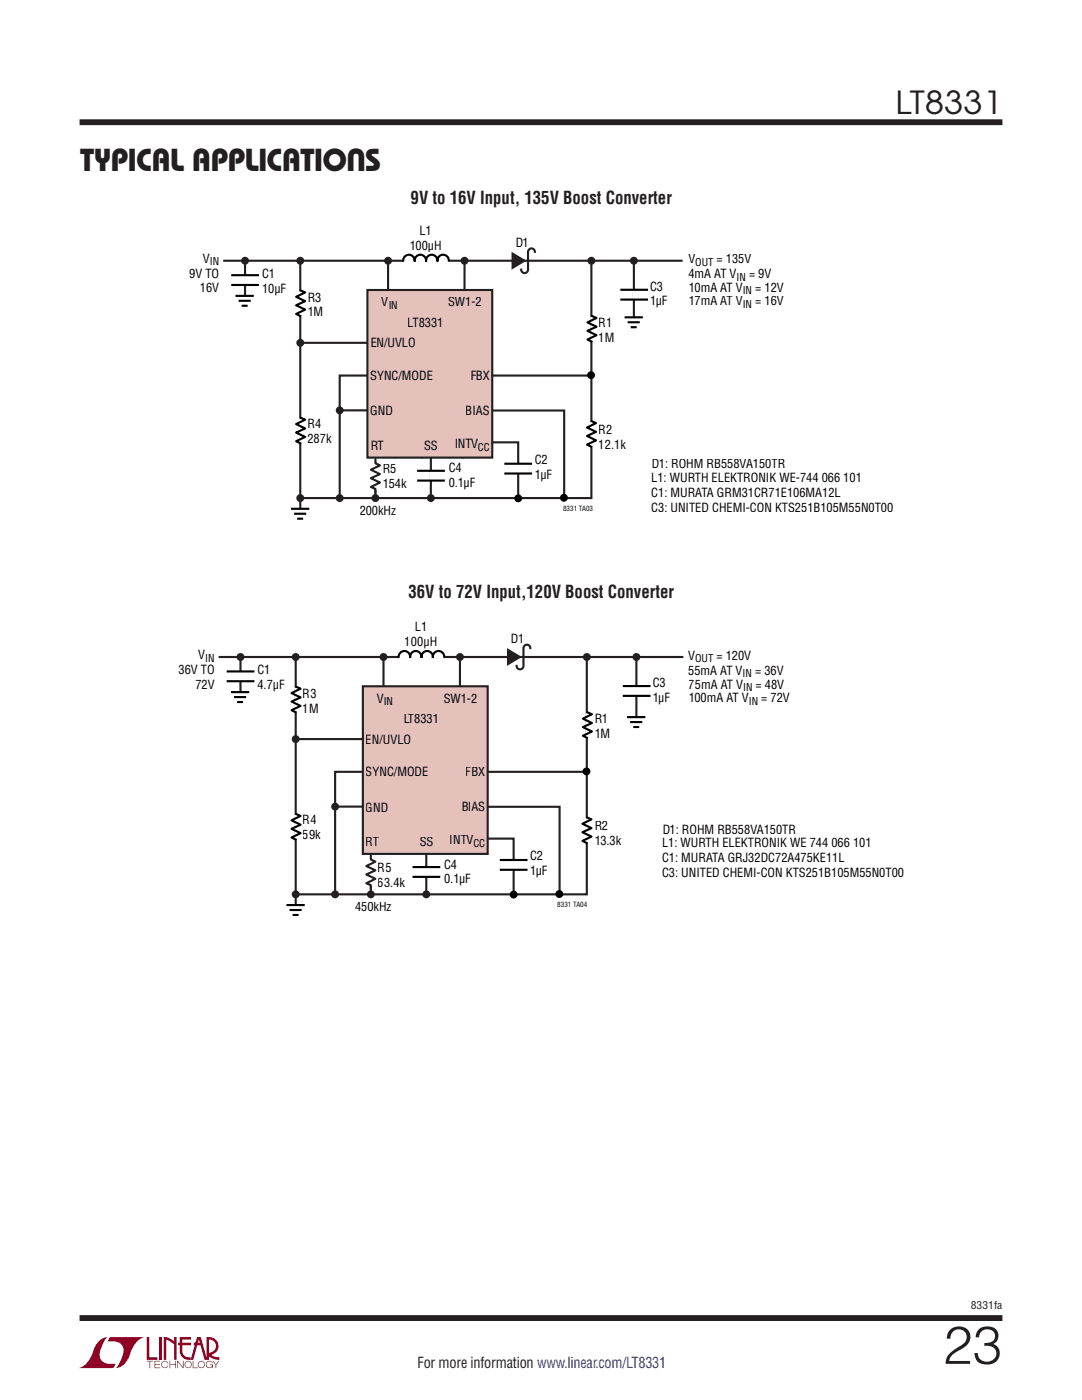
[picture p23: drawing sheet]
<svg xmlns="http://www.w3.org/2000/svg" width="216mm" height="279mm" viewBox="0 0 216 279" stroke-linecap="round" stroke-linejoin="round" font-family="sans-serif">
<defs><g id="words">
<text font-size="10.6" fill="#231f20" x="188.2" y="272.2">23</text>
<g font-size="6.3" fill="#231f20">
<text x="178.7" y="22.8">LT8331</text>
<text x="16" y="34.1">TYPICAL APPLICATIONS</text>
</g>
<g font-size="3.5" fill="#231f20">
<text x="81.9" y="40.6">9V to 16V Input, 135V Boost Converter</text>
<text x="81.5" y="119.4">36V to 72V Input,120V Boost Converter</text>
</g>
<text font-size="3" fill="#231f20" x="83.3" y="273.1">For more information www.linear.com/LT8331</text>
<g font-size="2.5">
<text x="83.7" y="46.8">L1</text>
<text x="40.5" y="52.4">V</text>
<text x="81.7" y="49.8">100μH</text>
<text x="102.8" y="49.3">D1</text>
<text x="137.4" y="52.6">V</text>
<text x="143" y="52.6">= 135V</text>
<text x="37.8" y="55.4">9V TO</text>
<text x="39.9" y="58.4">16V</text>
<text x="52.3" y="55.5">C1</text>
<text x="52.3" y="58.5">10µF</text>
<text x="129.7" y="58">C3</text>
<text x="137.4" y="55.5">4mA AT V</text>
<text x="137.4" y="58.2">10mA AT V</text>
<text x="149.5" y="55.5">= 9V</text>
<text x="150.7" y="58.2">= 12V</text>
<text x="61.3" y="60.2">R3</text>
<text x="61.3" y="63.2">1M</text>
<text x="76.1" y="61.2">V</text>
<text x="81.4" y="65.3">LT8331</text>
<text x="89.4" y="61.2">SW1-2</text>
<text x="119.5" y="65.2">R1</text>
<text x="129.7" y="61">1µF</text>
<text x="137.4" y="61">17mA AT V</text>
<text x="150.7" y="61">= 16V</text>
<text x="73.9" y="69.3">EN/UVLO</text>
<text x="119.5" y="68.2">1M</text>
<text x="73.9" y="75.9">SYNC/MODE</text>
<text x="93.9" y="75.9">FBX</text>
<text x="73.9" y="82.9">GND</text>
<text x="92.9" y="82.8">BIAS</text>
<text x="61.3" y="85.4">R4</text>
<text x="61.3" y="88.3">287k</text>
<text x="73.9" y="89.8">RT</text>
<text x="84.6" y="89.8">SS</text>
<text x="90.7" y="89.4">INTV</text>
<text x="119.5" y="86.6">R2</text>
<text x="119.5" y="89.6">12.1k</text>
<text x="76.3" y="94.5">R5</text>
<text x="89.5" y="94.3">C4</text>
<text x="106.7" y="92.6">C2</text>
<text x="106.7" y="95.5">1µF</text>
<text x="130" y="93.5">D1: ROHM RB558VA150TR</text>
<text x="76.3" y="97.4">154k</text>
<text x="89.5" y="97.2">0.1µF</text>
<text x="130" y="96.2">L1: WURTH ELEKTRONIK WE-744 066 101</text>
<text x="130" y="99.2">C1: MURATA GRM31CR71E106MA12L</text>
<text x="71.8" y="102.8">200kHz</text>
<text x="130" y="102.1">C3: UNITED CHEMI-CON KTS251B105M55N0T00</text>
<text x="82.8" y="125.9">L1</text>
<text x="39.6" y="131.5">V</text>
<text x="80.8" y="128.9">100μH</text>
<text x="101.9" y="128.4">D1</text>
<text x="137.3" y="131.7">V</text>
<text x="143" y="131.7">= 120V</text>
<text x="35.6" y="134.5">36V TO</text>
<text x="39" y="137.5">72V</text>
<text x="51.4" y="134.6">C1</text>
<text x="51.4" y="137.5">4.7µF</text>
<text x="130.2" y="137.1">C3</text>
<text x="137.3" y="134.6">55mA AT V</text>
<text x="137.4" y="137.4">75mA AT V</text>
<text x="150.7" y="134.6">= 36V</text>
<text x="150.8" y="137.4">= 48V</text>
<text x="60.4" y="139.3">R3</text>
<text x="60.4" y="142.2">1M</text>
<text x="75.2" y="140.2">V</text>
<text x="88.5" y="140.2">SW1-2</text>
<text x="130.2" y="140.1">1µF</text>
<text x="137.3" y="140.1">100mA AT V</text>
<text x="151.9" y="140.1">= 72V</text>
<text x="73" y="148.4">EN/UVLO</text>
<text x="80.5" y="144.4">LT8331</text>
<text x="118.6" y="144.3">R1</text>
<text x="118.6" y="147.3">1M</text>
<text x="73" y="154.9">SYNC/MODE</text>
<text x="93" y="154.9">FBX</text>
<text x="73" y="162">GND</text>
<text x="92" y="161.9">BIAS</text>
<text x="60.4" y="164.5">R4</text>
<text x="60.4" y="167.4">59k</text>
<text x="118.6" y="165.7">R2</text>
<text x="132.1" y="166.3">D1: ROHM RB558VA150TR</text>
<text x="73" y="168.9">RT</text>
<text x="75.4" y="174">R5</text>
<text x="83.7" y="168.9">SS</text>
<text x="88.6" y="173.3">C4</text>
<text x="89.7" y="168.5">INTV</text>
<text x="105.8" y="171.7">C2</text>
<text x="118.6" y="168.7">13.3k</text>
<text x="132.1" y="169.1">L1: WURTH ELEKTRONIK WE 744 066 101</text>
<text x="132.1" y="172">C1: MURATA GRJ32DC72A475KE11L</text>
<text x="75.4" y="177">63.4k</text>
<text x="88.6" y="176.3">0.1µF</text>
<text x="105.8" y="174.6">1µF</text>
<text x="132.1" y="175">C3: UNITED CHEMI-CON KTS251B105M55N0T00</text>
<text x="70.8" y="181.9">450kHz</text>
</g>
<g font-size="2.1">
<text x="41.8" y="53">IN</text>
<text x="138.7" y="53.1">OUT</text>
<text x="147" y="56.1">IN</text>
<text x="148.2" y="58.8">IN</text>
<text x="77.5" y="61.7">IN</text>
<text x="148.2" y="61.5">IN</text>
<text x="95.4" y="90">CC</text>
<text x="40.9" y="132.1">IN</text>
<text x="138.7" y="132.2">OUT</text>
<text x="148.2" y="135.1">IN</text>
<text x="148.3" y="138">IN</text>
<text x="76.5" y="140.8">IN</text>
<text x="149.4" y="140.7">IN</text>
<text x="94.5" y="169.1">CC</text>
</g>
<text font-size="2.1" fill="#231f20" x="193.7" y="261.2">8331fa</text>
<g font-size="1.4">
<text x="112.4" y="102">8331 TA03</text>
<text x="111.2" y="180.9">8331 TA04</text>
</g>
</g></defs>
<g fill="#900126">
<path d="M29.3 266.8h.5v4.1h1.6v.5h-2.1z"/>
<path d="M20 267.4l1-.5h.5h-.1a6.2 6.2 0 0 0-1.5 4 2.58 2.58 0 0 0 3.2 1.3l-.5 .8h-7a4.9 4.9 0 0 0 3.1-3.8l.4-.7z"/>
<path d="M21.9 266.9h7a4.9 4.9 0 0 0-3.1 3.7 3.2 3.2 0 0 1-2.7 2.4h.1a6.2 6.2 0 0 0 1.4-4.1 2.58 2.58 0 0 0-3.1-1.2z"/>
<path d="M31.8 266.8h.5v4.6h-.5z"/>
<path d="M32.7 266.8l1 .2 1 .7v-.9h.5v4.6h-.5v-3.1l-1.5-.9v4h-.5z"/>
<path d="M29.3 271.6h1.3v.1h-.6v1.3h-.2v-1.3h-.5z"/>
<path d="M30.8 271.6h1.2v.1h-1v.5h.9v.2h-.9v.5h1v.1h-1.2z"/>
<path d="M33.8 271.6h.2v.6h1v-.6h.1v1.4h-.1v-.6h-1v.6h-.2z"/>
<path d="M35.4 271.6h.1l1 1.2v-1.2h.1v1.4l-1.1-1.2v1.2h-.1z"/>
<path d="M38.5 271.6h.1v1.3h.9v.1h-1z"/>
<path d="M42.4 271.6h.1l.6 .7 .5-.7h.2l-.7 .8v.6h-.1v-.6z"/>
<path d="M35.9 266.8h2.2v.5h-1.7v.7h1.7v.5h-1.7v1.1a1.32 1.32 0 0 0 1.6 1.3v.5l1.3-4.6h.8l1.1 4.1v-4.1a1.84 1.84 0 0 1 2.3 1.4 1.84 1.84 0 0 1-1.4 2.2l.7 .4 1 .1v.5l-1.2-.2-1.1-.6v-.6a1.34 1.34 0 0 0 1.6-1.2 1.34 1.34 0 0 0-1.4-1.5v4.1h-.9l-.8-2.9h-1.3v-.5h1.2l-.2-.7-1.1 4.1a2.06 2.06 0 0 1-2.7-1.3v-1.6h-.4v-.5h.4z"/>
<path d="M37 271.8a.72 .72 0 0 1 1.2 .1 .72 .72 0 0 1-.4 1.1 .72 .72 0 0 1-1-.7h.2a.59 .59 0 0 0 .8 .5 .59 .59 0 0 0 .2-.9 .59 .59 0 0 0-1 .2v.2h-.2z"/>
<path d="M39.7 271.8a.72 .72 0 0 1 1.1 .1 .72 .72 0 0 1-.4 1.1 .72 .72 0 0 1-.9-.7h.1a.59 .59 0 0 0 .8 .5 .59 .59 0 0 0 .2-.9 .59 .59 0 0 0-1 .2v.2h-.1z"/>
<path d="M41.3 271.8a.72 .72 0 0 1 1.2 .2h-.2a.59 .59 0 0 0-.9-.1 .59 .59 0 0 0 .1 .9 .59 .59 0 0 0 .9-.4h-.5v-.1h.6v.7h-.1v-.3a.73 .73 0 0 1-1.1 .2 .73 .73 0 0 1 0-1.1z"/>
<path d="M32.4 271.8a.71 .71 0 0 1 1.2 .3h-.1a.59 .59 0 0 0-.9-.3 .59 .59 0 0 0-.1 1 .59 .59 0 0 0 .9-.3h.2a.73 .73 0 0 1-1.1 .4 .73 .73 0 0 1-.1-1.1z"/>
</g>
<path d="M15.9 24.4h184.1M15.9 263h184.1" fill="none" stroke="#231f20" stroke-width="1.2" stroke-linecap="butt"/>
<path d="M98 81.9h14.6v17.5" fill="none" stroke="#231f20" stroke-width=".42"/>
<path d="M102.3 50.6l2.3 1.4-2.3 1.4z" fill="#231f20"/>
<g fill="none" stroke="#231f20" stroke-width=".42">
<path d="M44.7 52h91.3M48.9 52v7M59.9 52.1v47.3M77.4 51.7v12.2M92.7 51.7v12.2M102.3 50.6l2.3 1.4-2.3 1.4zM106.7 50.3a.68 .68 0 0 0-.7-.7 .68 .68 0 0 0-.6 .7v3.5a.69 .69 0 0 1-.7 .7 .69 .69 0 0 1-.7-.7M118 52v47.4h-58.1v2.7M126.5 52v11.6M59.9 68.4h14.8M74.7 75h-6.9v24.4M98.2 75h19.8"/>
<path d="M67.8 81.9h6.9M74.9 91.6v.9l.9 .4-1.8 .8 1.8 .9-1.8 .8 1.8 .9-1.8 .9 .9 .4v.8M74.9 98v1.4M78.8 89.6v1.7M84.2 89.6v1.7M86 91.4v8M92.3 89.6v1.7"/>
</g>
<circle cx="48.9" cy="52" r=".58" fill="#231f20"/>
<circle cx="48.9" cy="52" r=".58" fill="none" stroke="#231f20" stroke-width=".42"/>
<circle cx="59.9" cy="52" r=".58" fill="#231f20"/>
<circle cx="59.9" cy="52" r=".58" fill="none" stroke="#231f20" stroke-width=".42"/>
<circle cx="77.4" cy="52" r=".58" fill="#231f20"/>
<circle cx="77.4" cy="52" r=".58" fill="none" stroke="#231f20" stroke-width=".42"/>
<circle cx="92.7" cy="52" r=".58" fill="#231f20"/>
<circle cx="92.7" cy="52" r=".58" fill="none" stroke="#231f20" stroke-width=".42"/>
<circle cx="118" cy="52" r=".58" fill="#231f20"/>
<circle cx="118" cy="52" r=".58" fill="none" stroke="#231f20" stroke-width=".42"/>
<circle cx="126.5" cy="52" r=".58" fill="#231f20"/>
<circle cx="126.5" cy="52" r=".58" fill="none" stroke="#231f20" stroke-width=".42"/>
<circle cx="59.9" cy="68.4" r=".58" fill="#231f20"/>
<circle cx="59.9" cy="68.4" r=".58" fill="none" stroke="#231f20" stroke-width=".42"/>
<circle cx="67.8" cy="81.9" r=".58" fill="#231f20"/>
<circle cx="67.8" cy="81.9" r=".58" fill="none" stroke="#231f20" stroke-width=".42"/>
<circle cx="59.9" cy="99.4" r=".58" fill="#231f20"/>
<circle cx="59.9" cy="99.4" r=".58" fill="none" stroke="#231f20" stroke-width=".42"/>
<circle cx="67.8" cy="99.4" r=".58" fill="#231f20"/>
<circle cx="67.8" cy="99.4" r=".58" fill="none" stroke="#231f20" stroke-width=".42"/>
<circle cx="74.9" cy="99.4" r=".58" fill="#231f20"/>
<circle cx="74.9" cy="99.4" r=".58" fill="none" stroke="#231f20" stroke-width=".42"/>
<circle cx="86" cy="99.4" r=".58" fill="#231f20"/>
<circle cx="86" cy="99.4" r=".58" fill="none" stroke="#231f20" stroke-width=".42"/>
<path d="M73.3 57.9h24.9v33.4h-24.9z" fill="#e5c1bc"/>
<path d="M73.3 57.9h24.9v33.4h-24.9zM98.4 88.3h5v11.1M97.1 161h14.6v17.5" fill="none" stroke="#231f20" stroke-width=".42"/>
<g fill="#000">
<circle cx="117.9" cy="74.9" r=".79"/>
<circle cx="103.4" cy="99.5" r=".79"/>
<circle cx="112.5" cy="99.3" r=".79"/>
</g>
<path d="M48.8 59.1v2.2M126.5 63.3v2.3M59.9 101.6v2.2" fill="none" stroke="#fff" stroke-width=".97" stroke-linecap="butt"/>
<g fill="none" stroke="#000" stroke-width=".42">
<path d="M46.1 54.9h5.6M46.1 56.9h5.6M47 59h3.6M59.9 57.9l1 .5-1.8 .8 1.8 .9-1.8 .8 1.8 .9-1.8 .9 1 .4M80.5 52.2a1.16 1.16 0 0 1 1.1-1.4 1.16 1.16 0 0 1 1.1 1.4 1.15 1.15 0 0 1 1.2-1.4 1.15 1.15 0 0 1 1.1 1.4 1.15 1.15 0 0 1 1.1-1.4 1.15 1.15 0 0 1 1.2 1.4 1.16 1.16 0 0 1 1.1-1.4 1.16 1.16 0 0 1 1.2 1.4M123.8 57.8h5.5M123.8 59.8h5.5M47.6 60h2.4M48.2 61h1.2M118 63l1 .5-1.8 .8 1.8 .9-1.8 .8 1.8 .9-1.8 .9 1 .4M124.6 63.3h3.7M125.2 64.3h2.5"/>
<path d="M125.9 65.3h1.1M59.9 83.3l1 .5-1.8 .8 1.8 .9-1.8 .8 1.8 .9-1.8 .9 1 .4M83.2 94h5.6M83.2 95.9h5.6M100.6 92.5h5.6M100.6 94.5h5.6M117.9 84l1 .4-1.8 .9 1.8 .9-1.8 .8 1.8 .9-1.8 .8 1 .5M58.1 101.5h3.6M58.7 102.5h2.4M59.3 103.5h1.2"/>
</g>
<path d="M48.9 54.9v2M60 58.1v4.9M80.5 52h9M126.6 57.9v1.9M118.1 63.2v4.9M60 83.5v4.9M86 94v1.9M103.4 92.6v1.9M118 84.2v4.8" fill="none" stroke="#fff" stroke-width=".71" stroke-linecap="butt"/>
<path d="M101.4 129.7l2.3 1.4-2.3 1.4z" fill="#231f20"/>
<g fill="none" stroke="#231f20" stroke-width=".42">
<path d="M43.8 131.1h92.3M48 131.1v7M59 131.2v47.3M76.5 130.8v12.2M91.8 130.8v12.2M101.4 129.7l2.3 1.4-2.3 1.4zM105.8 129.3a.68 .68 0 0 0-.7-.6 .68 .68 0 0 0-.6 .7v3.5a.69 .69 0 0 1-.7 .7 .69 .69 0 0 1-.7-.7M117.1 131.1v47.4h-58.1v2.7M127 131.2v12.2M59 147.5h14.8M73.8 154h-6.9v24.4M97.3 154h19.8"/>
<path d="M66.9 161h6.9M74 170.7v.8l.9 .5-1.8 .8 1.8 .9-1.8 .8 1.8 .9-1.8 .9 .9 .4v.8M74 177.1v1.4M77.9 168.7v1.7M83.3 168.7v1.7M85.1 170.5v8M91.4 168.7v1.7"/>
</g>
<circle cx="48" cy="131.1" r=".58" fill="#231f20"/>
<circle cx="48" cy="131.1" r=".58" fill="none" stroke="#231f20" stroke-width=".42"/>
<circle cx="59" cy="131.1" r=".58" fill="#231f20"/>
<circle cx="59" cy="131.1" r=".58" fill="none" stroke="#231f20" stroke-width=".42"/>
<circle cx="76.5" cy="131.1" r=".58" fill="#231f20"/>
<circle cx="76.5" cy="131.1" r=".58" fill="none" stroke="#231f20" stroke-width=".42"/>
<circle cx="91.8" cy="131.1" r=".58" fill="#231f20"/>
<circle cx="91.8" cy="131.1" r=".58" fill="none" stroke="#231f20" stroke-width=".42"/>
<circle cx="117.1" cy="131.1" r=".58" fill="#231f20"/>
<circle cx="117.1" cy="131.1" r=".58" fill="none" stroke="#231f20" stroke-width=".42"/>
<circle cx="127" cy="131.1" r=".58" fill="#231f20"/>
<circle cx="127" cy="131.1" r=".58" fill="none" stroke="#231f20" stroke-width=".42"/>
<circle cx="59" cy="147.5" r=".58" fill="#231f20"/>
<circle cx="59" cy="147.5" r=".58" fill="none" stroke="#231f20" stroke-width=".42"/>
<circle cx="66.9" cy="161" r=".58" fill="#231f20"/>
<circle cx="66.9" cy="161" r=".58" fill="none" stroke="#231f20" stroke-width=".42"/>
<circle cx="59" cy="178.5" r=".58" fill="#231f20"/>
<circle cx="59" cy="178.5" r=".58" fill="none" stroke="#231f20" stroke-width=".42"/>
<circle cx="66.9" cy="178.5" r=".58" fill="#231f20"/>
<circle cx="66.9" cy="178.5" r=".58" fill="none" stroke="#231f20" stroke-width=".42"/>
<circle cx="74" cy="178.5" r=".58" fill="#231f20"/>
<circle cx="74" cy="178.5" r=".58" fill="none" stroke="#231f20" stroke-width=".42"/>
<circle cx="85.1" cy="178.5" r=".58" fill="#231f20"/>
<circle cx="85.1" cy="178.5" r=".58" fill="none" stroke="#231f20" stroke-width=".42"/>
<path d="M72.4 137h24.9v33.4h-24.9z" fill="#e5c1bc"/>
<path d="M72.4 137h24.9v33.4h-24.9zM97.5 167.4h5v11.1" fill="none" stroke="#231f20" stroke-width=".42"/>
<g fill="#000">
<circle cx="117" cy="154" r=".79"/>
<circle cx="102.5" cy="178.5" r=".79"/>
<circle cx="111.6" cy="178.4" r=".79"/>
</g>
<path d="M47.9 138.1v2.3M127 143.1v2.2M59 180.6v2.3" fill="none" stroke="#fff" stroke-width=".97" stroke-linecap="butt"/>
<g fill="none" stroke="#000" stroke-width=".42">
<path d="M45.2 134h5.6M45.2 136h5.6M46.1 138.1h3.6M46.7 139.1h2.4M59 137l1 .4-1.8 .9 1.8 .9-1.8 .8 1.8 .9-1.8 .8 1 .5M79.5 131.3a1.16 1.16 0 0 1 1.2-1.4 1.16 1.16 0 0 1 1.1 1.4 1.15 1.15 0 0 1 1.2-1.4 1.15 1.15 0 0 1 1.1 1.4 1.15 1.15 0 0 1 1.1-1.4 1.15 1.15 0 0 1 1.2 1.4 1.16 1.16 0 0 1 1.1-1.4 1.16 1.16 0 0 1 1.1 1.4M124.3 136.9h5.5M124.3 138.9h5.5M47.3 140.1h1.2M117.1 142.1l1 .4-1.8 .9 1.8 .9-1.8 .8 1.8 .9-1.8 .8 1 .5M125.1 143.1h3.7M125.7 144.1h2.5"/>
<path d="M126.4 145.1h1.1M59 162.4l1 .4-1.8 .9 1.8 .9-1.8 .8 1.8 .9-1.8 .8 1 .5M82.3 173h5.6M82.3 175h5.6M99.7 171.6h5.6M99.7 173.6h5.6M117 163.1l1 .4-1.8 .9 1.8 .9-1.8 .8 1.8 .9-1.8 .8 1 .5M57.2 180.6h3.6M57.8 181.6h2.4M58.4 182.6h1.2"/>
</g>
<path d="M48 134v1.9M59.1 137.2v4.8M79.6 131.1h9M127.1 136.9v2M117.2 142.3v4.8M59.1 162.6v4.8M85.1 173.1v1.9M102.5 171.7v1.9M117.1 163.3v4.8" fill="none" stroke="#fff" stroke-width=".71" stroke-linecap="butt"/>
<use href="#words"/>
</svg>
